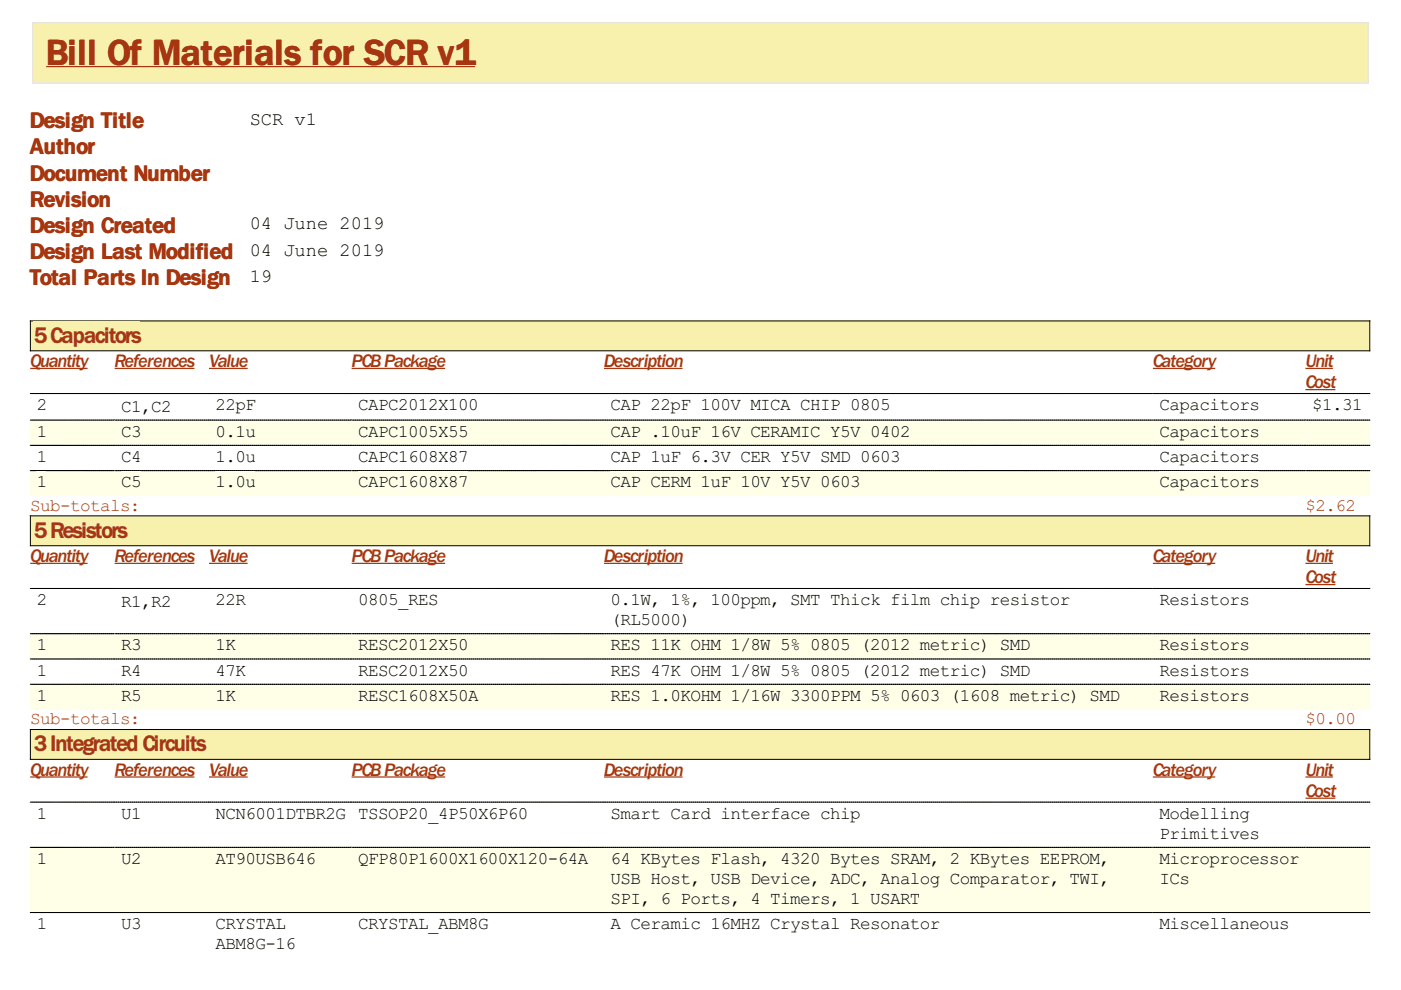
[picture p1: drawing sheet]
<svg xmlns="http://www.w3.org/2000/svg" width="297mm" height="210mm" viewBox="0 0 297 210" stroke-linecap="round" stroke-linejoin="round" font-family="sans-serif">
<defs><g id="words">
<text font-size="9" fill="#a73610" x="9.7" y="13.8">Bill Of Materials for SCR v1</text>
<g font-size="5.6" fill="#a73610">
<text x="6.3" y="27.2">Design Title</text>
<text x="6.3" y="32.7">Author</text>
<text x="6.3" y="38.3">Document Number</text>
<text x="6.3" y="43.9">Revision</text>
<text x="6.3" y="49.4">Design Created</text>
<text x="6.3" y="55">Design Last Modified</text>
<text x="6.3" y="60.5">Total Parts In Design</text>
<text x="7.2" y="72.7">5Capacitors</text>
<text x="7.2" y="114">5Resistors</text>
<text x="7.2" y="159.3">3IntegratedCircuits</text>
</g>
<g font-size="4.5">
<text x="53" y="26.4">SCR v1</text>
<text x="53" y="48.6">04 June 2019</text>
<text x="53" y="54.2">04 June 2019</text>
<text x="53" y="59.7">19</text>
</g>
<g font-size="4.5" fill="#a73610">
<text x="6.4" y="77.9">Quantity</text>
<text x="24.3" y="77.9">References Value</text>
<text x="74.5" y="77.9">PCBPackage</text>
<text x="128.1" y="77.9">Description</text>
<text x="244.4" y="77.9">Category</text>
<text x="276.8" y="77.9">Unit</text>
<text x="276.8" y="82.3">Cost</text>
<text x="6.4" y="119.2">Quantity</text>
<text x="24.3" y="119.2">References Value</text>
<text x="74.5" y="119.2">PCBPackage</text>
<text x="128.1" y="119.2">Description</text>
<text x="244.4" y="119.2">Category</text>
<text x="276.8" y="119.2">Unit</text>
<text x="276.8" y="123.7">Cost</text>
<text x="6.4" y="164.5">Quantity</text>
<text x="24.3" y="164.5">References Value</text>
<text x="74.5" y="164.5">PCBPackage</text>
<text x="128.1" y="164.5">Description</text>
<text x="244.4" y="164.5">Category</text>
<text x="276.8" y="164.5">Unit</text>
<text x="276.8" y="169">Cost</text>
</g>
<g font-size="4.2">
<text x="7.8" y="87">2</text>
<text x="25.7" y="87.3">C1,C2</text>
<text x="45.7" y="87">22pF</text>
<text x="76" y="87">CAPC2012X100</text>
<text x="129.5" y="87">CAP 22pF 100V MICA CHIP 0805</text>
<text x="245.8" y="87">Capacitors</text>
<text x="278.2" y="87">$1.31</text>
<text x="7.8" y="92.6">1</text>
<text x="25.7" y="92.6">C3</text>
<text x="45.7" y="92.6">0.1u</text>
<text x="76" y="92.6">CAPC1005X55</text>
<text x="129.5" y="92.6">CAP .10uF 16V CERAMIC Y5V 0402</text>
<text x="245.8" y="92.6">Capacitors</text>
<text x="7.8" y="98">1</text>
<text x="25.7" y="98">C4</text>
<text x="45.7" y="98">1.0u</text>
<text x="76" y="98">CAPC1608X87</text>
<text x="129.5" y="98">CAP 1uF 6.3V CER Y5V SMD 0603</text>
<text x="245.8" y="98">Capacitors</text>
<text x="7.8" y="103.3">1</text>
<text x="25.7" y="103.3">C5</text>
<text x="45.7" y="103.3">1.0u</text>
<text x="76" y="103.3">CAPC1608X87</text>
<text x="129.5" y="103.3">CAP CERM 1uF 10V Y5V 0603</text>
<text x="245.8" y="103.3">Capacitors</text>
<text x="7.8" y="128.3">2</text>
<text x="25.7" y="128.6">R1,R2</text>
<text x="45.7" y="128.3">22R</text>
<text x="76" y="128.3">0805_RES</text>
<text x="129.5" y="128.3">0.1W, 1%, 100ppm, SMT Thick film chip resistor</text>
<text x="245.8" y="128.3">Resistors</text>
<text x="7.8" y="137.9">1</text>
<text x="25.7" y="137.9">R3</text>
<text x="45.7" y="137.9">1K</text>
<text x="76" y="137.9">RESC2012X50</text>
<text x="129.5" y="132.6">(RL5000)</text>
<text x="129.5" y="137.9">RES 11K OHM 1/8W 5% 0805 (2012 metric) SMD</text>
<text x="245.8" y="137.9">Resistors</text>
<text x="7.8" y="143.3">1</text>
<text x="25.7" y="143.3">R4</text>
<text x="45.7" y="143.3">47K</text>
<text x="76" y="143.3">RESC2012X50</text>
<text x="129.5" y="143.3">RES 47K OHM 1/8W 5% 0805 (2012 metric) SMD</text>
<text x="245.8" y="143.3">Resistors</text>
<text x="7.8" y="148.6">1</text>
<text x="25.7" y="148.6">R5</text>
<text x="45.7" y="148.6">1K</text>
<text x="76" y="148.6">RESC1608X50A</text>
<text x="129.5" y="148.6">RES 1.0KOHM 1/16W 3300PPM 5% 0603 (1608 metric) SMD</text>
<text x="245.8" y="148.6">Resistors</text>
<text x="7.8" y="173.6">1</text>
<text x="25.7" y="173.6">U1</text>
<text x="45.7" y="173.6">NCN6001DTBR2G TSSOP20_4P50X6P60</text>
<text x="129.5" y="173.6">Smart Card interface chip</text>
<text x="245.8" y="173.6">Modelling</text>
<text x="245.8" y="177.9">Primitives</text>
<text x="7.8" y="183.2">1</text>
<text x="25.7" y="183.2">U2</text>
<text x="45.7" y="183.2">AT90USB646</text>
<text x="76" y="183.2">QFP80P1600X1600X120-64A</text>
<text x="129.5" y="183.2">64 KBytes Flash, 4320 Bytes SRAM, 2 KBytes EEPROM,</text>
<text x="245.8" y="183.2">Microprocessor</text>
<text x="129.5" y="187.4">USB Host, USB Device, ADC, Analog Comparator, TWI,</text>
<text x="129.5" y="191.7">SPI, 6 Ports, 4 Timers, 1 USART</text>
<text x="245.8" y="187.4">ICs</text>
<text x="7.8" y="197">1</text>
<text x="25.7" y="197">U3</text>
<text x="45.7" y="197">CRYSTAL</text>
<text x="76" y="197">CRYSTAL_ABM8G</text>
<text x="129.5" y="197">A Ceramic 16MHZ Crystal Resonator</text>
<text x="245.8" y="197">Miscellaneous</text>
<text x="45.7" y="201.3">ABM8G-16</text>
</g>
<g font-size="4.2" fill="#a73610">
<text x="6.4" y="108.3">Sub-totals:</text>
<text x="276.8" y="108.3">$2.62</text>
<text x="6.4" y="153.6">Sub-totals:</text>
<text x="276.8" y="153.6">$0.00</text>
</g>
</g></defs>
<path d="M6.8 4.7h283.4v13h-283.4z" fill="#f7f1ad"/>
<path d="M7 4.8h283.1v12.8h-283.1z" fill="none" stroke="#e2e2ef" stroke-width=".21"/>
<path d="M9.8 6.9h91v9h-91z" fill="#f7f1ad"/>
<path d="M9.8 14.1h91" fill="none" stroke="#a73610" stroke-width=".26"/>
<path d="M6.4 68h284.1v6.4h-284.1z" fill="#f7f1ad"/>
<path d="M6.4 68h284v6.4h-284z" fill="none" stroke="#000" stroke-width=".21"/>
<path d="M7.1 68.2h22.5v5.6h-22.5z" fill="#f7f1ad"/>
<path d="M6.4 78.1h12.2M24.3 78.1h16.9M44.3 78.1h8.2M74.5 78.1h19.9M128.1 78.1h16.6M244.4 78.1h13.3M276.8 78.1h5.8M276.8 82.6h6.3" fill="none" stroke="#a73610" stroke-width=".26"/>
<path d="M6.4 83.4h17.9M24.3 83.4h20M44.3 83.4h30.2M74.6 83.4h53.4M128.1 83.4h116.3M244.5 83.4h32.3M276.8 83.4h13.6" fill="none" stroke="#000" stroke-width=".21" stroke-dasharray=".3 .1"/>
<path d="M6.4 89h17.9v5.4h-17.9z" fill="#feffe6"/>
<path d="M6.4 89.1h17.9" fill="none" stroke="#000" stroke-width=".21" stroke-dasharray=".3 .1"/>
<g fill="#feffe6">
<path d="M7.7 89.4h2.1v4.2h-2.1z"/>
<path d="M24.3 89h20v5.4h-20z"/>
</g>
<path d="M24.3 89.1h20" fill="none" stroke="#000" stroke-width=".21" stroke-dasharray=".3 .1"/>
<g fill="#feffe6">
<path d="M25.7 89.4h4.2v4.2h-4.2z"/>
<path d="M44.3 89h30.3v5.4h-30.3z"/>
</g>
<path d="M44.3 89.1h30.2" fill="none" stroke="#000" stroke-width=".21" stroke-dasharray=".3 .1"/>
<g fill="#feffe6">
<path d="M45.5 89.4h8.5v4.2h-8.5z"/>
<path d="M74.6 89h53.5v5.4h-53.5z"/>
</g>
<path d="M74.6 89.1h53.4" fill="none" stroke="#000" stroke-width=".21" stroke-dasharray=".3 .1"/>
<g fill="#feffe6">
<path d="M75.9 89.4h23.3v4.2h-23.3z"/>
<path d="M128.1 89h116.3v5.4h-116.3z"/>
</g>
<path d="M128.1 89.1h116.3" fill="none" stroke="#000" stroke-width=".21" stroke-dasharray=".3 .1"/>
<g fill="#feffe6">
<path d="M129.3 89.4h63.5v4.2h-63.5z"/>
<path d="M244.4 89h32.4v5.4h-32.4z"/>
</g>
<path d="M244.5 89.1h32.3" fill="none" stroke="#000" stroke-width=".21" stroke-dasharray=".3 .1"/>
<g fill="#feffe6">
<path d="M245.7 89.4h21.1v4.2h-21.1z"/>
<path d="M276.8 89h13.7v5.4h-13.7z"/>
</g>
<path d="M6.4 94.4h17.9M24.3 94.4h20M44.3 94.4h30.2M74.6 94.4h53.4M128.1 94.4h116.3M244.5 94.4h32.3M276.8 89.1h13.6M276.8 94.4h13.6" fill="none" stroke="#000" stroke-width=".21" stroke-dasharray=".3 .1"/>
<path d="M6.4 99.8h17.9v5.3h-17.9z" fill="#feffe6"/>
<path d="M6.4 99.8h17.9" fill="none" stroke="#000" stroke-width=".21" stroke-dasharray=".3 .1"/>
<g fill="#feffe6">
<path d="M7.7 100h2.1v4.2h-2.1z"/>
<path d="M24.3 99.8h20v5.3h-20z"/>
</g>
<path d="M24.3 99.8h20" fill="none" stroke="#000" stroke-width=".21" stroke-dasharray=".3 .1"/>
<g fill="#feffe6">
<path d="M25.7 100h4.2v4.2h-4.2z"/>
<path d="M44.3 99.8h30.3v5.3h-30.3z"/>
</g>
<path d="M44.3 99.8h30.2" fill="none" stroke="#000" stroke-width=".21" stroke-dasharray=".3 .1"/>
<g fill="#feffe6">
<path d="M45.5 100h8.5v4.2h-8.5z"/>
<path d="M74.6 99.8h53.5v5.3h-53.5z"/>
</g>
<path d="M74.6 99.8h53.4" fill="none" stroke="#000" stroke-width=".21" stroke-dasharray=".3 .1"/>
<g fill="#feffe6">
<path d="M75.9 100h23.3v4.2h-23.3z"/>
<path d="M128.1 99.8h116.3v5.3h-116.3z"/>
</g>
<path d="M128.1 99.8h116.3" fill="none" stroke="#000" stroke-width=".21" stroke-dasharray=".3 .1"/>
<g fill="#feffe6">
<path d="M129.3 100h52.9v4.2h-52.9z"/>
<path d="M244.4 99.8h32.4v5.3h-32.4z"/>
</g>
<path d="M244.5 99.8h32.3" fill="none" stroke="#000" stroke-width=".21" stroke-dasharray=".3 .1"/>
<g fill="#feffe6">
<path d="M245.7 100h21.1v4.2h-21.1z"/>
<path d="M276.8 99.8h13.7v5.3h-13.7z"/>
</g>
<path d="M276.8 99.8h13.6" fill="none" stroke="#000" stroke-width=".21" stroke-dasharray=".3 .1"/>
<path d="M6.4 109.3h284.1v6.4h-284.1z" fill="#f7f1ad"/>
<path d="M6.4 109.4h284v6.3h-284z" fill="none" stroke="#000" stroke-width=".21"/>
<path d="M7.1 109.8h19.6v5.5h-19.6z" fill="#f7f1ad"/>
<path d="M6.4 119.4h12.2M24.3 119.4h16.9M44.3 119.4h8.2M74.5 119.4h19.9M128.1 119.4h16.6M244.4 119.4h13.3M276.8 119.4h5.8M276.8 123.9h6.3" fill="none" stroke="#a73610" stroke-width=".26"/>
<path d="M6.4 124.8h17.9M24.3 124.8h20M44.3 124.8h30.2M74.6 124.8h53.4M128.1 124.8h116.3M244.5 124.8h32.3M276.8 124.8h13.6" fill="none" stroke="#000" stroke-width=".21" stroke-dasharray=".3 .1"/>
<path d="M6.4 134.3h17.9v5.4h-17.9z" fill="#feffe6"/>
<path d="M6.4 134.4h17.9" fill="none" stroke="#000" stroke-width=".21" stroke-dasharray=".3 .1"/>
<g fill="#feffe6">
<path d="M7.7 134.6h2.1v4.3h-2.1z"/>
<path d="M24.3 134.3h20v5.4h-20z"/>
</g>
<path d="M24.3 134.4h20" fill="none" stroke="#000" stroke-width=".21" stroke-dasharray=".3 .1"/>
<g fill="#feffe6">
<path d="M25.7 134.6h4.2v4.3h-4.2z"/>
<path d="M44.3 134.3h30.3v5.4h-30.3z"/>
</g>
<path d="M44.3 134.4h30.2" fill="none" stroke="#000" stroke-width=".21" stroke-dasharray=".3 .1"/>
<g fill="#feffe6">
<path d="M45.5 134.6h4.2v4.3h-4.2z"/>
<path d="M74.6 134.3h53.5v5.4h-53.5z"/>
</g>
<path d="M74.6 134.4h53.4" fill="none" stroke="#000" stroke-width=".21" stroke-dasharray=".3 .1"/>
<g fill="#feffe6">
<path d="M75.9 134.6h23.3v4.3h-23.3z"/>
<path d="M128.1 134.3h116.3v5.4h-116.3z"/>
</g>
<path d="M128.1 134.4h116.3" fill="none" stroke="#000" stroke-width=".21" stroke-dasharray=".3 .1"/>
<g fill="#feffe6">
<path d="M129.3 134.6h88.9v4.3h-88.9z"/>
<path d="M244.4 134.3h32.4v5.4h-32.4z"/>
</g>
<path d="M244.5 134.4h32.3" fill="none" stroke="#000" stroke-width=".21" stroke-dasharray=".3 .1"/>
<g fill="#feffe6">
<path d="M245.7 134.6h19v4.3h-19z"/>
<path d="M276.8 134.3h13.7v5.4h-13.7z"/>
</g>
<path d="M6.4 139.7h17.9M24.3 139.7h20M44.3 139.7h30.2M74.6 139.7h53.4M128.1 139.7h116.3M244.5 139.7h32.3M276.8 134.4h13.6M276.8 139.7h13.6" fill="none" stroke="#000" stroke-width=".21" stroke-dasharray=".3 .1"/>
<path d="M6.4 145h17.9v5.4h-17.9z" fill="#feffe6"/>
<path d="M6.4 145.1h17.9" fill="none" stroke="#000" stroke-width=".21" stroke-dasharray=".3 .1"/>
<g fill="#feffe6">
<path d="M7.7 145.5h2.1v4.2h-2.1z"/>
<path d="M24.3 145h20v5.4h-20z"/>
</g>
<path d="M24.3 145.1h20" fill="none" stroke="#000" stroke-width=".21" stroke-dasharray=".3 .1"/>
<g fill="#feffe6">
<path d="M25.7 145.5h4.2v4.2h-4.2z"/>
<path d="M44.3 145h30.3v5.4h-30.3z"/>
</g>
<path d="M44.3 145.1h30.2" fill="none" stroke="#000" stroke-width=".21" stroke-dasharray=".3 .1"/>
<g fill="#feffe6">
<path d="M45.5 145.5h4.2v4.2h-4.2z"/>
<path d="M74.6 145h53.5v5.4h-53.5z"/>
</g>
<path d="M74.6 145.1h53.4" fill="none" stroke="#000" stroke-width=".21" stroke-dasharray=".3 .1"/>
<g fill="#feffe6">
<path d="M75.9 145.5h25.4v4.2h-25.4z"/>
<path d="M128.1 145h116.3v5.4h-116.3z"/>
</g>
<path d="M128.1 145.1h116.3" fill="none" stroke="#000" stroke-width=".21" stroke-dasharray=".3 .1"/>
<g fill="#feffe6">
<path d="M129.3 145.5h107.9v4.2h-107.9z"/>
<path d="M244.4 145h32.4v5.4h-32.4z"/>
</g>
<path d="M244.5 145.1h32.3" fill="none" stroke="#000" stroke-width=".21" stroke-dasharray=".3 .1"/>
<g fill="#feffe6">
<path d="M245.7 145.5h19v4.2h-19z"/>
<path d="M276.8 145h13.7v5.4h-13.7z"/>
</g>
<path d="M276.8 145.1h13.6" fill="none" stroke="#000" stroke-width=".21" stroke-dasharray=".3 .1"/>
<path d="M6.4 154.6h284.1v6.4h-284.1z" fill="#f7f1ad"/>
<path d="M6.4 154.7h284v6.3h-284z" fill="none" stroke="#000" stroke-width=".21"/>
<path d="M7.1 155h36.3v5.5h-36.3z" fill="#f7f1ad"/>
<path d="M6.4 164.7h12.2M24.3 164.7h16.9M44.3 164.7h8.2M74.5 164.7h19.9M128.1 164.7h16.6M244.4 164.7h13.3M276.8 164.7h5.8M276.8 169.2h6.3" fill="none" stroke="#a73610" stroke-width=".26"/>
<path d="M6.4 170.1h17.9M24.3 170.1h20M44.3 170.1h30.2M74.6 170.1h53.4M128.1 170.1h116.3M244.5 170.1h32.3M276.8 170.1h13.6" fill="none" stroke="#000" stroke-width=".21" stroke-dasharray=".3 .1"/>
<path d="M6.4 179.6h17.9v13.8h-17.9z" fill="#feffe6"/>
<path d="M6.4 179.7h17.9" fill="none" stroke="#000" stroke-width=".21" stroke-dasharray=".3 .1"/>
<g fill="#feffe6">
<path d="M7.7 179.8h2.1v4.3h-2.1z"/>
<path d="M24.3 179.6h20v13.8h-20z"/>
</g>
<path d="M24.3 179.7h20" fill="none" stroke="#000" stroke-width=".21" stroke-dasharray=".3 .1"/>
<g fill="#feffe6">
<path d="M25.7 179.8h4.2v4.3h-4.2z"/>
<path d="M44.3 179.6h30.3v13.8h-30.3z"/>
</g>
<path d="M44.3 179.7h30.2" fill="none" stroke="#000" stroke-width=".21" stroke-dasharray=".3 .1"/>
<g fill="#feffe6">
<path d="M45.5 179.8h21.1v4.3h-21.1z"/>
<path d="M74.6 179.6h53.5v13.8h-53.5z"/>
</g>
<path d="M74.6 179.7h53.4" fill="none" stroke="#000" stroke-width=".21" stroke-dasharray=".3 .1"/>
<g fill="#feffe6">
<path d="M75.9 179.8h48.7v4.3h-48.7z"/>
<path d="M128.1 179.6h116.3v13.8h-116.3z"/>
</g>
<path d="M128.1 179.7h116.3" fill="none" stroke="#000" stroke-width=".21" stroke-dasharray=".3 .1"/>
<g fill="#feffe6">
<path d="M129.3 179.8h105.8v4.3h-105.8z"/>
<path d="M129.3 184.1h105.8v4.2h-105.8z"/>
<path d="M129.3 188.3h65.6v4.2h-65.6z"/>
<path d="M244.4 179.6h32.4v13.8h-32.4z"/>
</g>
<path d="M244.5 179.7h32.3" fill="none" stroke="#000" stroke-width=".21" stroke-dasharray=".3 .1"/>
<g fill="#feffe6">
<path d="M245.7 179.8h29.6v4.3h-29.6z"/>
<path d="M245.7 184.1h6.3v4.2h-6.3z"/>
<path d="M276.8 179.6h13.7v13.8h-13.7z"/>
</g>
<path d="M276.8 179.7h13.6M6.4 193.5h17.9M24.3 193.5h20M44.3 193.5h30.2M74.6 193.5h53.4M128.1 193.5h116.3M244.5 193.5h32.3M276.8 193.5h13.6" fill="none" stroke="#000" stroke-width=".21" stroke-dasharray=".3 .1"/>
<use href="#words"/>
</svg>
